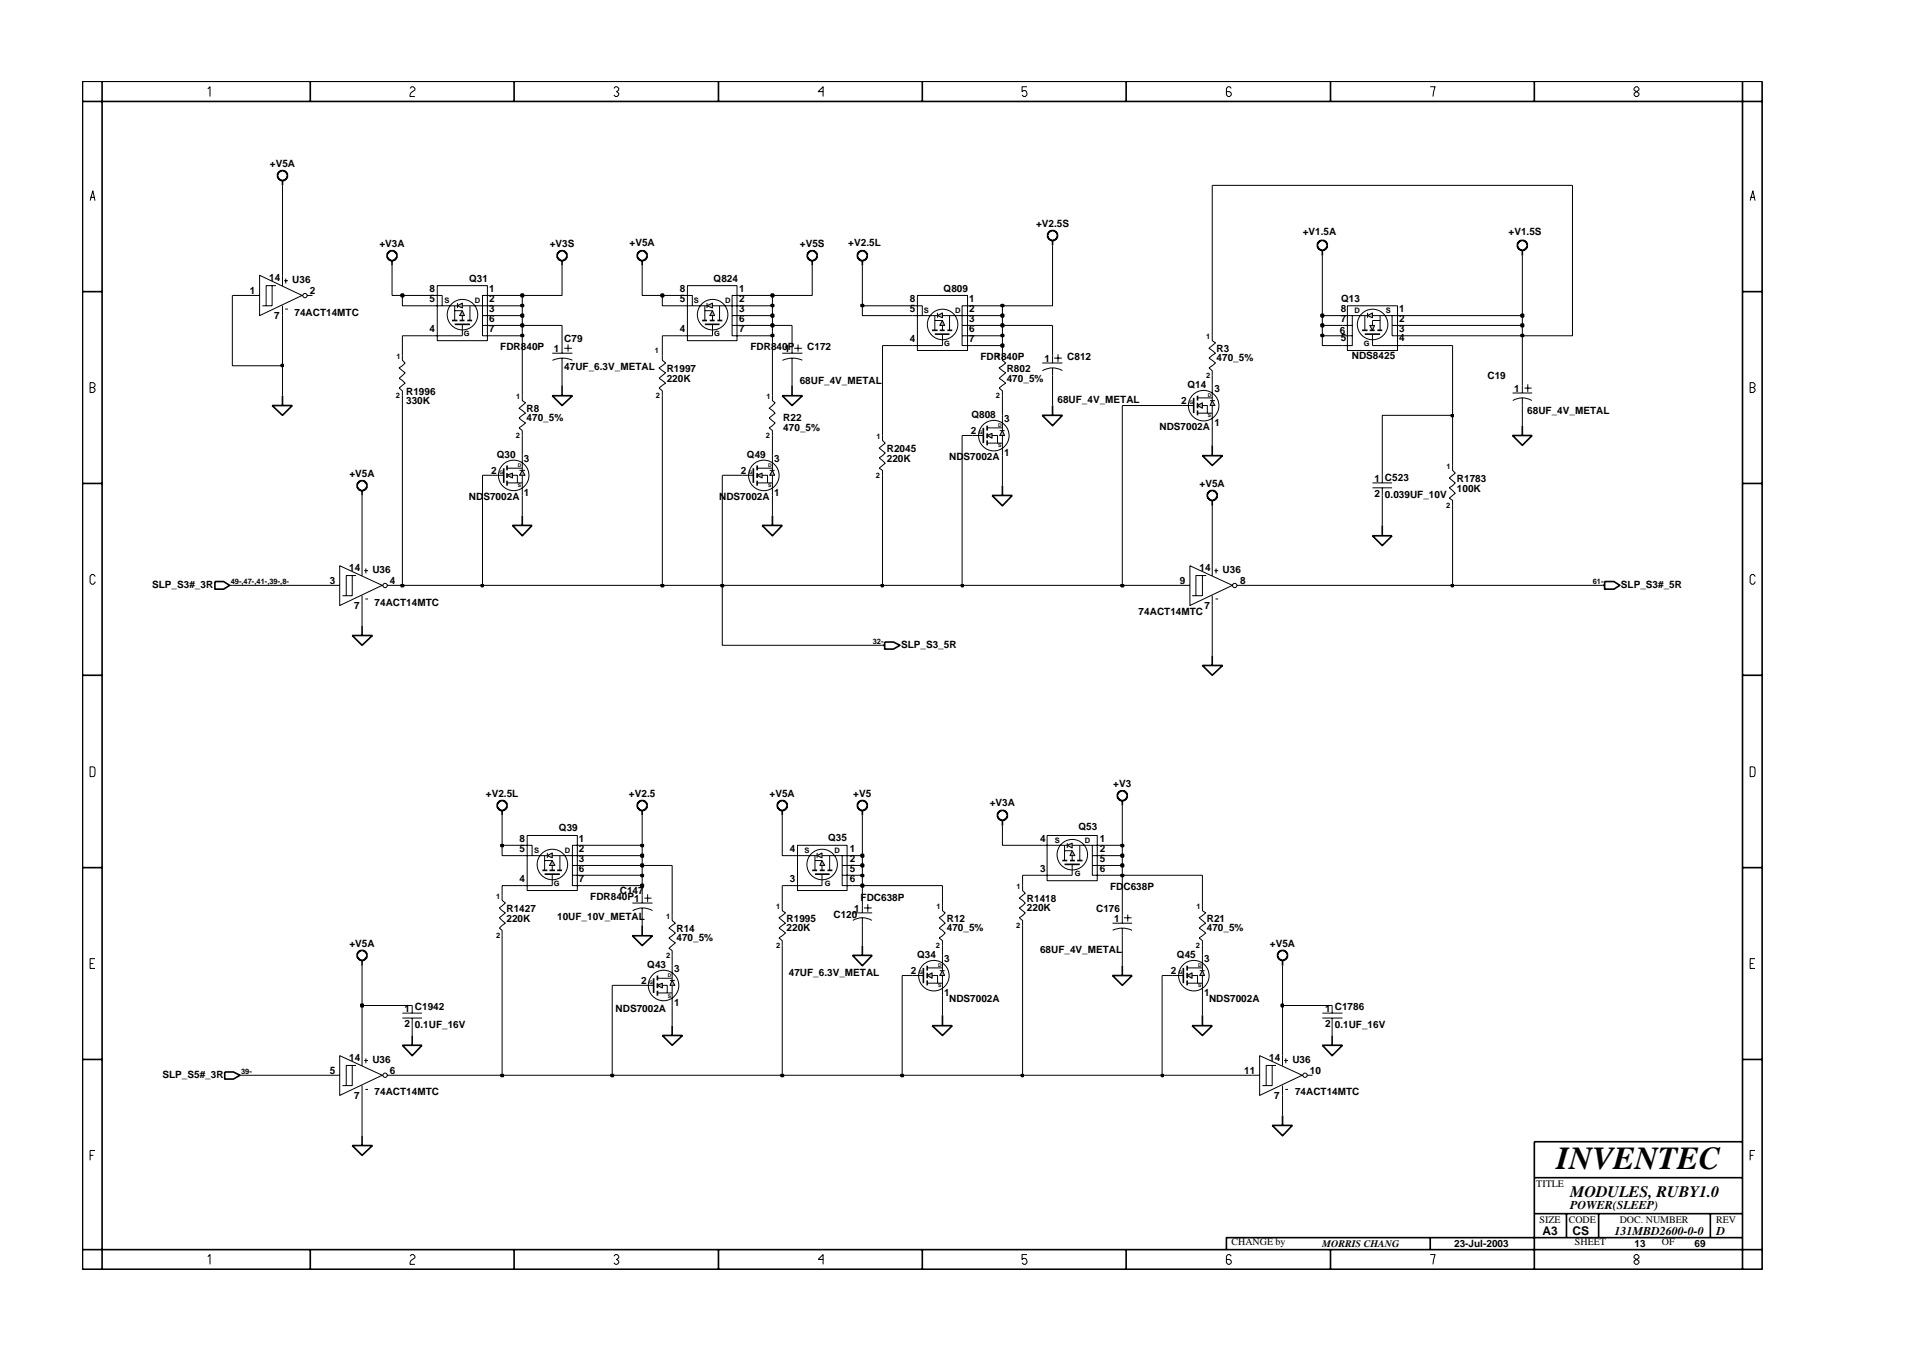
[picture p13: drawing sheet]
<svg xmlns="http://www.w3.org/2000/svg" width="297mm" height="210mm" viewBox="0 0 297 210" stroke-linecap="round" stroke-linejoin="round" font-family="sans-serif">
<defs><g id="words">
<text font-size="5" x="241.8" y="181.6">INVENTEC</text>
<text font-size="2.5" x="244" y="185.9">MODULES, RUBY1.0</text>
<g font-size="1.9">
<text x="239.6" y="191.9">A3</text>
<text x="244" y="187.9">POWER(SLEEP)</text>
<text x="244.3" y="192">CS</text>
<text x="250.8" y="191.9">131MBD2600-0-0</text>
<text x="266.6" y="191.9">D</text>
</g>
<g font-size="1.6">
<text x="41.9" y="25.9">+V5A</text>
<text x="160.9" y="35.2">+V2.5S</text>
<text x="58.9" y="38.3">+V3A</text>
<text x="85.4" y="38.3">+V3S</text>
<text x="97.8" y="38.2">+V5A</text>
<text x="124.3" y="38.3">+V5S</text>
<text x="131.8" y="38.2">+V2.5L</text>
<text x="202.4" y="36.6">+V1.5A</text>
<text x="234.4" y="36.6">+V1.5S</text>
<text x="38.8" y="45.7">1</text>
<text x="41.8" y="43.6">14</text>
<text x="45.4" y="44">U36</text>
<text x="48.1" y="45.6">2</text>
<text x="66.7" y="45.4">8</text>
<text x="66.7" y="47">5</text>
<text x="72.9" y="43.7">Q31</text>
<text x="76" y="47">2</text>
<text x="76" y="45.4">1</text>
<text x="105.6" y="45.4">8</text>
<text x="105.6" y="47">5</text>
<text x="110.9" y="43.7">Q824</text>
<text x="114.8" y="45.4">1</text>
<text x="114.8" y="47">2</text>
<text x="141.3" y="46.9">8</text>
<text x="146.6" y="45.4">Q809</text>
<text x="150.6" y="47">1</text>
<text x="208.3" y="46.9">Q13</text>
<text x="42.6" y="49.6">7</text>
<text x="45.7" y="49">74ACT14MTC</text>
<text x="66.7" y="51.6">4</text>
<text x="76" y="48.5">3</text>
<text x="76" y="50.1">6</text>
<text x="76" y="51.6">7</text>
<text x="87.7" y="53.2">C79</text>
<text x="105.6" y="51.6">4</text>
<text x="114.8" y="48.5">3</text>
<text x="114.8" y="50.1">6</text>
<text x="114.8" y="51.6">7</text>
<text x="141.3" y="48.5">5</text>
<text x="141.3" y="53.1">4</text>
<text x="150.6" y="48.5">2</text>
<text x="150.6" y="50.1">3</text>
<text x="150.6" y="51.6">6</text>
<text x="150.6" y="53.1">7</text>
<text x="208.1" y="51.9">6</text>
<text x="208.3" y="48.4">8</text>
<text x="208.3" y="50">7</text>
<text x="208.3" y="53.1">5</text>
<text x="217.4" y="50">2</text>
<text x="217.4" y="51.5">3</text>
<text x="217.4" y="53.1">4</text>
<text x="217.4" y="48.4">1</text>
<text x="77.7" y="54.3">FDR840P</text>
<text x="86" y="54.6">1</text>
<text x="87.7" y="57.4">47UF_6.3V_METAL</text>
<text x="103.6" y="57.8">R1997</text>
<text x="103.6" y="59.3">220K</text>
<text x="116.6" y="54.3">FDR840P</text>
<text x="121.9" y="54.6">1</text>
<text x="124.2" y="59.7">68UF_4V_METAL</text>
<text x="125.4" y="54.5">C172</text>
<text x="152.3" y="55.9">FDR840P</text>
<text x="156.4" y="59.3">470_5%</text>
<text x="156.4" y="57.8">R802</text>
<text x="162.2" y="56.2">1</text>
<text x="165.8" y="56">C812</text>
<text x="189" y="56.1">470_5%</text>
<text x="189" y="54.6">R3</text>
<text x="210" y="55.8">NDS8425</text>
<text x="231.1" y="58.9">C19</text>
<text x="63.1" y="61.3">R1996</text>
<text x="63.1" y="62.8">330K</text>
<text x="81.8" y="65.5">470_5%</text>
<text x="81.8" y="64">R8</text>
<text x="121.7" y="65.4">R22</text>
<text x="150.9" y="65">Q808</text>
<text x="156" y="65.6">3</text>
<text x="164.3" y="62.6">68UF_4V_METAL</text>
<text x="183.5" y="62.8">2</text>
<text x="184.5" y="60.3">Q14</text>
<text x="188.7" y="61">3</text>
<text x="235.2" y="60.9">1</text>
<text x="237.3" y="64.4">68UF_4V_METAL</text>
<text x="77.2" y="71.1">Q30</text>
<text x="81.4" y="71.8">3</text>
<text x="116" y="71.1">Q49</text>
<text x="120.3" y="71.8">3</text>
<text x="121.7" y="66.9">470_5%</text>
<text x="137.8" y="70.2">R2045</text>
<text x="137.8" y="71.7">220K</text>
<text x="147.4" y="71.5">NDS7002A</text>
<text x="150.8" y="67.5">2</text>
<text x="156" y="70.9">1</text>
<text x="180.1" y="66.8">NDS7002A</text>
<text x="188.7" y="66.2">1</text>
<text x="54.3" y="74.1">+V5A</text>
<text x="72.9" y="77.7">NDS7002A</text>
<text x="76.3" y="73.7">2</text>
<text x="81.4" y="77.1">1</text>
<text x="111.7" y="77.7">NDS7002A</text>
<text x="115.1" y="73.7">2</text>
<text x="120.3" y="77.1">1</text>
<text x="186.4" y="75.6">+V5A</text>
<text x="213.6" y="74.9">1 C523</text>
<text x="213.6" y="77.1">2</text>
<text x="215.2" y="77.4">0.039UF_10V</text>
<text x="226.3" y="76.4">100K</text>
<text x="226.3" y="74.9">R1783</text>
<text x="54.3" y="88.7">14</text>
<text x="57.9" y="89">U36</text>
<text x="186.3" y="88.7">14</text>
<text x="189.9" y="89">U36</text>
<text x="23.6" y="91.3">SLP_S3#_3R</text>
<text x="51.2" y="90.8">3</text>
<text x="55" y="94.7">7</text>
<text x="58.2" y="94.1">74ACT14MTC</text>
<text x="60.6" y="90.7">4</text>
<text x="176.9" y="95.6">74ACT14MTC</text>
<text x="183.3" y="90.8">9</text>
<text x="187.1" y="94.7">7</text>
<text x="192.6" y="90.7">8</text>
<text x="251.8" y="91.3">SLP_S3#_5R</text>
<text x="140" y="100.7">SLP_S3_5R</text>
<text x="75.5" y="123.8">+V2.5L</text>
<text x="97.7" y="123.8">+V2.5</text>
<text x="119.6" y="123.8">+V5A</text>
<text x="132.6" y="123.8">+V5</text>
<text x="153.8" y="125.3">+V3A</text>
<text x="173" y="122.3">+V3</text>
<text x="80.7" y="130.8">8</text>
<text x="86.8" y="129.2">Q39</text>
<text x="89.9" y="130.9">1</text>
<text x="128.7" y="130.6">Q35</text>
<text x="161.6" y="130.8">4</text>
<text x="167.5" y="129">Q53</text>
<text x="170.9" y="130.8">1</text>
<text x="80.7" y="132.4">5</text>
<text x="80.7" y="137">4</text>
<text x="89.9" y="132.4">2</text>
<text x="89.9" y="134">3</text>
<text x="89.9" y="135.5">6</text>
<text x="89.9" y="137">7</text>
<text x="122.7" y="137">3</text>
<text x="122.7" y="132.3">4</text>
<text x="132" y="132.3">1</text>
<text x="132" y="133.9">2</text>
<text x="132" y="135.4">5</text>
<text x="132" y="137">6</text>
<text x="161.6" y="135.4">3</text>
<text x="170.9" y="132.3">2</text>
<text x="170.9" y="133.9">5</text>
<text x="170.9" y="135.4">6</text>
<text x="78.7" y="141.7">R1427</text>
<text x="78.7" y="143.2">220K</text>
<text x="86.6" y="143">10UF_10V_METAL</text>
<text x="91.7" y="139.8">FDR840P1</text>
<text x="96.3" y="139">C147</text>
<text x="122.2" y="143.2">R1995</text>
<text x="129.5" y="142.6">C120</text>
<text x="132.7" y="141.7">1</text>
<text x="133.7" y="139.9">FDC638P</text>
<text x="147.1" y="143.2">R12</text>
<text x="159.5" y="141.6">220K</text>
<text x="159.5" y="140.1">R1418</text>
<text x="170.3" y="141.7">C176</text>
<text x="172.5" y="138.3">FDC638P</text>
<text x="173.1" y="143.2">1</text>
<text x="187.5" y="143.2">R21</text>
<text x="54.3" y="147.1">+V5A</text>
<text x="105.1" y="144.8">R14</text>
<text x="105.1" y="146.2">470_5%</text>
<text x="122.2" y="144.7">220K</text>
<text x="142.5" y="148.9">Q34</text>
<text x="146.7" y="149.5">3</text>
<text x="147.1" y="144.7">470_5%</text>
<text x="161.6" y="148.1">68UF_4V_METAL</text>
<text x="182.8" y="148.9">Q45</text>
<text x="187.1" y="149.5">3</text>
<text x="187.5" y="144.7">470_5%</text>
<text x="197.3" y="147.1">+V5A</text>
<text x="99.6" y="152.9">2</text>
<text x="100.6" y="150.4">Q43</text>
<text x="104.8" y="151.1">3</text>
<text x="122.5" y="151.6">47UF_6.3V_METAL</text>
<text x="141.5" y="151.4">2</text>
<text x="146.7" y="154.8">1</text>
<text x="147.5" y="155.6">NDS7002A</text>
<text x="181.9" y="151.4">2</text>
<text x="187.1" y="154.8">1</text>
<text x="187.8" y="155.6">NDS7002A</text>
<text x="62.9" y="157.2">1 C1942</text>
<text x="62.9" y="159.5">2</text>
<text x="64.5" y="159.7">0.1UF_16V</text>
<text x="95.6" y="157.2">NDS7002A</text>
<text x="104.8" y="156.3">1</text>
<text x="205.9" y="157.2">1 C1786</text>
<text x="205.9" y="159.5">2</text>
<text x="207.4" y="159.7">0.1UF_16V</text>
<text x="25.2" y="167.5">SLP_S5#_3R</text>
<text x="51.2" y="166.9">5</text>
<text x="54.3" y="164.8">14</text>
<text x="57.9" y="165.2">U36</text>
<text x="60.6" y="166.9">6</text>
<text x="193.3" y="166.9">11</text>
<text x="197.2" y="164.8">14</text>
<text x="200.8" y="165.2">U36</text>
<text x="203.5" y="166.9">10</text>
<text x="55" y="170.8">7</text>
<text x="58.2" y="170.2">74ACT14MTC</text>
<text x="198" y="170.8">7</text>
<text x="201.2" y="170.2">74ACT14MTC</text>
<text x="238.7" y="184.4">TITLE</text>
<text x="239.2" y="190">SIZE</text>
<text x="243.7" y="190">CODE</text>
<text x="251.6" y="190">DOC. NUMBER</text>
<text x="266.6" y="190">REV</text>
<text x="191.3" y="193.5">CHANGE by</text>
<text x="205.4" y="193.7">MORRIS CHANG</text>
<text x="225.9" y="193.7">23-Jul-2003</text>
<text x="244.7" y="193.5">SHEET</text>
<text x="253.9" y="193.7">13</text>
<text x="258.2" y="193.5">OF</text>
<text x="263.3" y="193.7">69</text>
</g>
<g font-size="1.2">
<text x="69" y="47.1">S</text>
<text x="73.8" y="47.1">D</text>
<text x="107.8" y="47.1">S</text>
<text x="112.6" y="47.1">D</text>
<text x="72.1" y="52.2">G</text>
<text x="110.9" y="52.2">G</text>
<text x="143.5" y="48.7">S</text>
<text x="146.7" y="53.7">G</text>
<text x="148.4" y="48.7">D</text>
<text x="187.4" y="52.7">1</text>
<text x="210.4" y="48.7">D</text>
<text x="211.9" y="53.7">G</text>
<text x="215.3" y="48.7">S</text>
<text x="61.6" y="55.8">1</text>
<text x="101.7" y="54.9">1</text>
<text x="154.8" y="55.8">1</text>
<text x="187.4" y="58.8">2</text>
<text x="61.5" y="61.8">2</text>
<text x="80.2" y="62">1</text>
<text x="101.9" y="61.8">2</text>
<text x="119.1" y="62">1</text>
<text x="154.7" y="61.8">2</text>
<text x="80.1" y="68.1">2</text>
<text x="119" y="68.1">2</text>
<text x="136.2" y="68.2">1</text>
<text x="136.1" y="74.3">2</text>
<text x="224.7" y="72.8">1</text>
<text x="224.6" y="78.9">2</text>
<text x="35.8" y="90.8">49-,47-,41-,39-,8-</text>
<text x="247.4" y="90.8">61-</text>
<text x="135.6" y="100.1">32-</text>
<text x="163.9" y="131">S</text>
<text x="168.5" y="131">D</text>
<text x="83" y="132.6">S</text>
<text x="86" y="137.6">G</text>
<text x="87.7" y="132.6">D</text>
<text x="125" y="132.6">S</text>
<text x="128.1" y="137.6">G</text>
<text x="129.7" y="132.6">D</text>
<text x="167" y="136.1">G</text>
<text x="77.1" y="139.7">1</text>
<text x="103.5" y="142.8">1</text>
<text x="120.6" y="141.2">1</text>
<text x="145.5" y="141.2">1</text>
<text x="157.9" y="138.1">1</text>
<text x="185.9" y="141.2">1</text>
<text x="77.1" y="145.7">2</text>
<text x="103.5" y="148.9">2</text>
<text x="120.6" y="147.3">2</text>
<text x="145.4" y="147.3">2</text>
<text x="157.8" y="144.2">2</text>
<text x="185.8" y="147.3">2</text>
<text x="37.5" y="166.9">39-</text>
</g>
<g font-size=".8">
<text x="184.8" y="62.8">G</text>
<text x="187.6" y="64.8">S</text>
<text x="187.6" y="61.7">D</text>
<text x="152.1" y="67.4">G</text>
<text x="155.1" y="69.5">S</text>
<text x="155.1" y="66.3">D</text>
<text x="77.6" y="73.7">G</text>
<text x="80.5" y="72.5">D</text>
<text x="80.5" y="75.7">S</text>
<text x="116.4" y="73.7">G</text>
<text x="119.3" y="72.5">D</text>
<text x="119.3" y="75.7">S</text>
<text x="100.9" y="153">G</text>
<text x="103.7" y="155">S</text>
<text x="103.7" y="151.8">D</text>
<text x="142.8" y="151.3">G</text>
<text x="145.7" y="150.2">D</text>
<text x="145.7" y="153.4">S</text>
<text x="183.2" y="151.3">G</text>
<text x="186.1" y="153.4">S</text>
<text x="186.1" y="150.2">D</text>
</g>
</g></defs>
<g fill="none" stroke="#000" stroke-width=".16">
<path d="M110.7 50.4v1.8M161.9 56.4h3.1M163.5 55.2v1.2M163.5 57.2v1.1M163.8 55.6h1.2M164.4 55v1.2M165 57.6a3 3 0 0 0-3.1 0M51.6 90.9h1.2M52.8 87.9l6.6 3-6.6 3.2zM54.7 89.4v3.2h-.9M55.3 89.4h-1.5v3.2h-.6M56.2 87.9v1.5"/>
<path d="M56.2 92.6v1.5M56.6 88.7h.6M56.8 93.1h.4M56.8 88.3v.8M60.1 90.9h.8"/>
<circle cx="59.8" cy="91" r=".34"/>
</g>
<path d="M109.5 50.4h2.3M54.7 98.7h3.2l-1.7 1.6zM56.2 97.2v1.5M133.3 124.7l.2-.1a.55 .55 0 0 1 1 0l.2 .3v.5l-.5 .5h-.5l-.4-.3-.1-.2zM134 125.9v.8" fill="none" stroke="#000" stroke-width=".25"/>
<path d="M109.8 47.5l.9-.4v.8z" fill-rule="evenodd" fill="#b3b3b3" stroke="#000" stroke-width=".16"/>
<path d="M109.8 47.1v.8" fill="none" stroke="#000" stroke-width=".16"/>
<path d="M110.7 48.3l.3 .7h-.7z" fill-rule="evenodd" fill="#b3b3b3" stroke="#000" stroke-width=".16"/>
<path d="M235.8 37.7l.3-.2a.55 .55 0 0 1 .9 .1l.3 .3v.5l-.5 .5h-.6l-.4-.4-.1-.1zM236.5 39v.7M109.1 49.8h.7M110.3 49.8h.7M111.4 49.8h.8M145.2 51.9h2.3M137.4 99.8h1.4l1 .5-1 .6h-1.4zM137.1 100.3h.3M54.7 178h3.2l-1.7 1.5zM56.2 176.5v1.5" fill="none" stroke="#000" stroke-width=".25"/>
<g fill="none" stroke="#000" stroke-width=".16">
<path d="M106 47.5h3.8M106 52.2h4.7M106 45.9h1.6v1.6M106.8 44.4h7.7v8.5h-7.7zM109.5 47.5v2.3M109.5 48.3h1.2M110.7 47.5h4.6M110.7 49v.8M111.8 47.5v2.3M113.7 50.6h1.6M113.7 49h1.6M115.3 45.9h-1.6v6.3h1.6"/>
<path d="M146.4 51.9v1.8M188.3 52.2v.7l.5 .4-1 .8 1 .8-1 .7 1 .8-1 .8 .5 .4v.7M205.4 157.4h3.2M205.4 158.2h3.2M207 156.2v1.2M207 158.2v1.2"/>
<circle cx="110.7" cy="48.9" r="2.37"/>
</g>
<path d="M145.7 49l.7-.4v.8z" fill-rule="evenodd" fill="#b3b3b3" stroke="#000" stroke-width=".16"/>
<path d="M145.7 48.6v.8" fill="none" stroke="#000" stroke-width=".16"/>
<path d="M146.4 49.8l.4 .8h-.8z" fill-rule="evenodd" fill="#b3b3b3" stroke="#000" stroke-width=".16"/>
<path d="M43.2 26.9l.3-.2a.55 .55 0 0 1 .9 .1l.2 .2v.5l-.5 .5h-.5l-.4-.3-.1-.2zM43.9 28v.8M99.3 39h.7l.4 .3 .1 .7-.3 .4-.7 .1-.4-.4-.1-.6zM99.8 40.5v.7M144.8 51.3h.9M146 51.3h.8M147.2 51.3h.7M118.4 81.6h3.1l-1.5 1.6zM120 80.1v1.5M248.9 90.9h.4M249.3 90.4h1.4l1 .5-1 .6h-1.4zM183.8 150.4v2.4" fill="none" stroke="#000" stroke-width=".25"/>
<g fill="none" stroke="#000" stroke-width=".16">
<path d="M62.5 55.2v.8l.4 .4-.9 .8 .9 .7-.9 .9 .9 .7-.9 .8 .5 .4v.8M141.8 49h3.9M141.8 53.7h4.6M141.8 47.5h1.5v1.5M142.5 45.9h7.8v8.6h-7.8zM145.2 49v2.3M145.2 49.8h1.2M146.4 49h4.7M146.4 50.6v.7M147.5 49v2.3M149.5 52.2h1.6M149.5 50.6h1.6"/>
<path d="M151.1 47.5h-1.6v6.2h1.6M172.8 143.4h3.1M172.9 144.5a3.6 3.6 0 0 1 3 0M174.4 142.3v1.1M174.4 144.2v1.2M174.6 142.6h1.2M175.2 142.1v1.1M182.1 151.6h1.7M51.6 167.1h1.2M52.8 164l6.6 3.1-6.6 3.1zM54.7 165.5v3.2h-.9M55.3 165.5h-1.5v3.2h-.6"/>
<path d="M56.2 164v1.5M56.2 168.7v1.5M56.6 164.8h.6M56.8 169.3h.4M56.8 164.4v.8M60.1 167.1h.8"/>
<circle cx="146.4" cy="50.4" r="2.37"/>
<circle cx="59.8" cy="167.1" r=".34"/>
</g>
<path d="M186.8 150.8l.3 .8h-.7z" fill-rule="evenodd" fill="#b3b3b3" stroke="#000" stroke-width=".16"/>
<path d="M186.4 150.8h.7" fill="none" stroke="#000" stroke-width=".16"/>
<path d="M184.4 151.6l.8-.5v.9z" fill-rule="evenodd" fill="#b3b3b3" stroke="#000" stroke-width=".16"/>
<path d="M143.5 150.4v2.4M184.4 150v.8M184.4 151.1v.9M184.4 152.3v.8" fill="none" stroke="#000" stroke-width=".25"/>
<g fill="none" stroke="#000" stroke-width=".16">
<path d="M39.1 45.9h1.2M40.3 42.8l6.6 3.1-6.6 3.1zM42.3 44.4v3.1h-1M42.9 44.4h-1.6v3.1h-.5M43.9 42.8v1.6M43.9 47.5v1.5M44.1 43.6h.6M44.3 48h.4M44.4 43.3v.7M47.7 45.9h.8M141.8 151.6h1.7M184.4 152.8h2.4"/>
<path d="M184.4 150.4h2.4M185.2 151.6h.8v1.2M186.8 148.4v2.4M186.8 151.6v3.1"/>
<circle cx="47.4" cy="45.9" r=".34"/>
<circle cx="185.5" cy="151.6" r="2.37"/>
</g>
<path d="M146.4 150.8l.4 .8h-.8z" fill-rule="evenodd" fill="#b3b3b3" stroke="#000" stroke-width=".16"/>
<path d="M146 150.8h.8" fill="none" stroke="#000" stroke-width=".16"/>
<path d="M144 151.6l.8-.5v.9z" fill-rule="evenodd" fill="#b3b3b3" stroke="#000" stroke-width=".16"/>
<g fill="none" stroke="#000" stroke-width=".25">
<path d="M86.6 39.3l.3-.2a.55 .55 0 0 1 .9 .1l.3 .3v.5l-.5 .5h-.5l-.5-.4v-.1zM125.5 39.3l.3-.2a.55 .55 0 0 1 .9 .1l.2 .3v.5l-.5 .5h-.5l-.4-.4-.1-.1zM133.3 39.3l.2-.2a.55 .55 0 0 1 1 .1l.2 .3v.5l-.5 .5h-.5l-.4-.4-.1-.1zM204.8 37.7l.2-.2a.55 .55 0 0 1 .9 .1l.3 .3v.5l-.5 .5h-.5l-.4-.4-.1-.1zM205.4 39v.7M87.3 40.5v.7M123 59.9v1.6M126.2 40.5v.7M134 40.5v.7M121.5 61.5h3.2l-1.7 1.5zM161.9 64.5h3.1l-1.5 1.6zM163.5 63v1.5"/>
<path d="M187.8 76.4h.1a.55 .55 0 0 1 .9 .1l.3 .2-.1 .7-.4 .3h-.5l-.5-.5v-.5zM188.3 77.7v.9M235 67.7h3l-1.5 1.5zM236.5 66.1v1.6M173.8 123h.1a.55 .55 0 0 1 1 .1l.2 .3-.1 .7-.4 .3h-.5l-.5-.5v-.5zM174.4 124.4v.8M101.5 152v2.3M144 150v.8M144 151.1v.9M144 152.3v.8"/>
</g>
<g fill="none" stroke="#000" stroke-width=".16">
<path d="M102.9 55.2v.8l.5 .4-1 .8 1 .7-1 .9 1 .7-1 .8 .5 .4v.8M225.7 72.3v.8l.4 .4-.9 .8 .9 .7-.9 .8 .9 .8-.9 .8 .5 .3v.9M99.8 153.1h1.7M144 152.8h2.4M144 150.4h2.4M144.8 151.6h.9v1.2M146.4 148.4v2.4M146.4 151.6v3.1"/>
<circle cx="145.1" cy="151.6" r="2.37"/>
</g>
<path d="M104.4 152.3l.4 .8h-.7z" fill-rule="evenodd" fill="#b3b3b3" stroke="#000" stroke-width=".16"/>
<path d="M104.1 152.3h.7" fill="none" stroke="#000" stroke-width=".16"/>
<path d="M102.1 153.1l.8-.3v.7z" fill-rule="evenodd" fill="#b3b3b3" stroke="#000" stroke-width=".16"/>
<g fill="none" stroke="#000" stroke-width=".25">
<path d="M163 36h.1a.55 .55 0 0 1 .9 .1l.3 .2-.1 .7-.4 .4h-.5l-.5-.6v-.5zM163.5 37.4v.7M55.8 74.8l.7-.1 .4 .3 .1 .7-.3 .4-.7 .1-.4-.3-.1-.7zM56.2 76.2v.8M117 72.7v2.3M120.8 124.7l.3-.1a.55 .55 0 0 1 .9 0l.3 .3v.5l-.5 .5h-.5l-.5-.3v-.2zM121.5 125.9v.8M98.2 145.4h3.2l-1.6 1.5zM99.8 143.8v1.6M102.1 151.6v.7M102.1 152.8v.7M102.1 153.9v.8"/>
<path d="M198.7 147.8h.1a.55 .55 0 0 1 1 .1l.2 .3-.1 .7-.4 .3h-.5l-.5-.5v-.5zM199.2 149.2v.8"/>
</g>
<g fill="none" stroke="#000" stroke-width=".16">
<path d="M115.3 73.8h1.7M120 61.5v.7l.4 .4-.9 .8 .9 .8-.9 .8 .9 .7-.9 .8 .5 .4v.8M102.1 154.3h2.3M102.1 152h2.3M102.9 153.1h.8v1.2M104.4 150v2.3M104.4 153.1v3.1"/>
<circle cx="103.1" cy="153.1" r="2.37"/>
</g>
<path d="M120 73.1l.3 .7h-.7z" fill-rule="evenodd" fill="#b3b3b3" stroke="#000" stroke-width=".16"/>
<path d="M119.6 73.1h.7" fill="none" stroke="#000" stroke-width=".16"/>
<path d="M117.6 73.8l.8-.3v.8z" fill-rule="evenodd" fill="#b3b3b3" stroke="#000" stroke-width=".16"/>
<path d="M117.6 72.3v.8M117.6 73.5v.8M117.6 74.7v.8M84.6 135.8h2.4M172.8 151.6h3.1l-1.5 1.5zM174.4 150v1.6" fill="none" stroke="#000" stroke-width=".25"/>
<g fill="none" stroke="#000" stroke-width=".16">
<path d="M117.6 75h2.4M117.6 72.7h2.4M118.4 73.8h.8v1.2M120 70.8v2.3M120 73.8v3.2M78 139.1v.8l.5 .4-.9 .8 .9 .7-.9 .8 .9 .8-.9 .8 .4 .3v.9M85.8 135.8v1.8M132.4 141.8h3.1M132.5 143a2.88 2.88 0 0 1 3 0M134 140.7v1.1M134 142.6v1.2M134.2 141.1h1.2"/>
<path d="M134.8 140.5v1.2"/>
<circle cx="118.7" cy="73.9" r="2.37"/>
</g>
<path d="M85 132.9l.8-.4v.8z" fill-rule="evenodd" fill="#b3b3b3" stroke="#000" stroke-width=".16"/>
<path d="M85 132.5v.8" fill="none" stroke="#000" stroke-width=".16"/>
<path d="M85.8 133.7l.4 .8h-.8z" fill-rule="evenodd" fill="#b3b3b3" stroke="#000" stroke-width=".16"/>
<path d="M84.3 135.2h.7M85.4 135.2h.8M86.6 135.2h.7M155.1 126.3l.2-.2a.55 .55 0 0 1 .9 .1l.3 .2v.5l-.5 .5h-.5l-.4-.3-.1-.2zM155.7 127.5v.8M165.4 134.3h2.4" fill="none" stroke="#000" stroke-width=".25"/>
<g fill="none" stroke="#000" stroke-width=".16">
<path d="M81.1 132.9h3.9M81.1 137.6h4.7M81.1 131.3h1.6v1.6M81.9 129.8h7.8v8.6h-7.8zM84.6 132.9v2.3M84.6 133.7h1.2M85.8 132.9h4.7M85.8 134.5v.7M87 132.9v2.3M88.9 136h1.6M88.9 134.5h1.6M90.5 131.3h-1.6v6.3h1.6"/>
<path d="M166.6 134.3v1.7"/>
<circle cx="85.8" cy="134.3" r="2.37"/>
</g>
<path d="M165.8 131.3l.8-.3v.8z" fill-rule="evenodd" fill="#b3b3b3" stroke="#000" stroke-width=".16"/>
<path d="M165.8 131v.8" fill="none" stroke="#000" stroke-width=".16"/>
<path d="M166.6 132.2l.4 .7h-.8z" fill-rule="evenodd" fill="#b3b3b3" stroke="#000" stroke-width=".16"/>
<path d="M70.6 50.4h2.4M186.8 70.8h3.1l-1.6 1.5zM188.3 69.2v1.6M186.8 103.4h3.1l-1.6 1.5zM188.3 101.9v1.5M77.6 124.5l.7-.1 .4 .3 .1 .7-.4 .4-.6 .1-.5-.3-.1-.7zM78 125.9v.8M99.3 124.5l.7-.1 .4 .3 .1 .7-.3 .4-.7 .1-.4-.3-.1-.7zM99.8 125.9v.8M165 133.7h.8M166.2 133.7h.8M167.3 133.7h.9" fill="none" stroke="#000" stroke-width=".25"/>
<g fill="none" stroke="#000" stroke-width=".16">
<path d="M71.8 50.4v1.8M158.9 137.6v.8l.4 .4-.9 .7 .9 .8-.9 .8 .9 .7-.9 .8 .5 .4v.8M161.9 131.3h3.9M161.9 136h4.7M162.7 129.8h7.8v7h-7.8zM165.4 131.3v2.4M165.4 132.2h1.2M166.6 131.3h4.6M166.6 132.9v.8M167.8 131.3v2.4M169.7 131.3v4.7h1.5M169.7 134.5h1.5"/>
<path d="M169.7 132.9h1.5M121.5 140.7v.8l.5 .3-1 .8 1 .8-1 .8 1 .8-1 .7 .5 .4v.8M194.6 167.1h1.1M195.7 164l6.6 3.1-6.6 3.1zM197.6 165.5v3.2h-.9M198.2 165.5h-1.5v3.2h-.6M199.2 164v1.5M199.2 168.7v1.5M199.5 164.8h.6M199.7 169.3h.4M199.8 164.4v.8M203.1 167.1h.8"/>
<circle cx="166.6" cy="132.8" r="2.37"/>
<circle cx="202.7" cy="167.1" r=".34"/>
</g>
<path d="M71.1 47.5l.7-.4v.8z" fill-rule="evenodd" fill="#b3b3b3" stroke="#000" stroke-width=".16"/>
<path d="M71.1 47.1v.8" fill="none" stroke="#000" stroke-width=".16"/>
<path d="M71.8 48.3l.4 .7h-.8z" fill-rule="evenodd" fill="#b3b3b3" stroke="#000" stroke-width=".16"/>
<path d="M70.2 49.8h.9M71.4 49.8h.8M72.6 49.8h.7M152.8 66.5v2.3" fill="none" stroke="#000" stroke-width=".25"/>
<g fill="none" stroke="#000" stroke-width=".16">
<path d="M67.2 47.5h3.9M67.2 52.2h4.6M67.2 45.9h1.5v1.6M67.9 44.4h7.8v8.5h-7.8zM70.6 47.5v2.3M70.6 48.3h1.2M71.8 47.5h4.7M71.8 49v.8M73 47.5v2.3M75 50.6h1.5M75 49h1.5M76.5 45.9h-1.5v6.3h1.5"/>
<path d="M151.1 67.7h1.7"/>
<circle cx="71.8" cy="48.9" r="2.37"/>
</g>
<path d="M155.7 66.9l.4 .8h-.8z" fill-rule="evenodd" fill="#b3b3b3" stroke="#000" stroke-width=".16"/>
<path d="M155.3 66.9h.8" fill="none" stroke="#000" stroke-width=".16"/>
<path d="M153.4 67.7l.7-.4v.8z" fill-rule="evenodd" fill="#b3b3b3" stroke="#000" stroke-width=".16"/>
<path d="M60.2 39.3l.3-.2a.55 .55 0 0 1 .9 .1l.3 .3v.5l-.5 .5h-.6l-.4-.4-.1-.1zM60.9 40.5v.7M153.4 66.1v.8M153.4 67.3v.8M153.4 68.4v.8M185.4 61.8v2.4M144.8 159.4h3.1l-1.5 1.5zM146.4 157.7v1.7M197.6 174.9h3.2l-1.6 1.6zM199.2 173.3v1.6" fill="none" stroke="#000" stroke-width=".25"/>
<g fill="none" stroke="#000" stroke-width=".16">
<path d="M153.4 68.8h2.3M153.4 66.5h2.3M154.1 67.7h.9v1.1M155.7 64.5v2.4M155.7 67.7v3.1M183.7 63h1.7"/>
<circle cx="154.4" cy="67.7" r="2.37"/>
</g>
<path d="M188.3 62.2l.5 .8h-.8z" fill-rule="evenodd" fill="#b3b3b3" stroke="#000" stroke-width=".16"/>
<path d="M188 62.2h.8" fill="none" stroke="#000" stroke-width=".16"/>
<path d="M186 63l.8-.4v.8z" fill-rule="evenodd" fill="#b3b3b3" stroke="#000" stroke-width=".16"/>
<path d="M212 51.9h2.4M154.1 77h3.2l-1.6 1.6zM155.7 75.5v1.5M186 61.5v.7M186 62.6v.8M186 63.8v.7M33.4 90.4h1.3l1 .5-1 .6h-1.3zM185.2 159.4h3.1l-1.5 1.5zM186.8 157.7v1.7M62.5 162.4h3.1l-1.6 1.6zM64 160.9v1.5" fill="none" stroke="#000" stroke-width=".25"/>
<g fill="none" stroke="#000" stroke-width=".16">
<path d="M188.3 59.9v2.3M213.2 51.9v1.8M186 64.2h2.3M186 61.8h2.3M186.8 63h.8v1.2M188.3 63v3.1M35.7 90.9h.4M183.7 90.9h1.2M184.9 87.9l6.6 3-6.6 3.2zM186.8 89.4v3.2h-1M187.4 89.4h-1.6v3.2h-.6M188.3 87.9v1.5"/>
<path d="M188.3 92.6v1.5M188.7 88.7h.6M188.8 93.1h.5M188.9 88.3v.8M192.2 90.9h.8"/>
<circle cx="187" cy="63" r="2.37"/>
<circle cx="191.8" cy="91" r=".34"/>
</g>
<path d="M212.5 49l.7-.4v.8z" fill-rule="evenodd" fill="#b3b3b3" stroke="#000" stroke-width=".16"/>
<path d="M212.5 48.6v.8" fill="none" stroke="#000" stroke-width=".16"/>
<path d="M212.8 50.6h.8l-.4 .7z" fill-rule="evenodd" fill="#b3b3b3" stroke="#000" stroke-width=".16"/>
<path d="M211.6 51.3h.9M212.8 51.3h.8M214 51.3h.7M78.3 72.7v2.3" fill="none" stroke="#000" stroke-width=".25"/>
<g fill="none" stroke="#000" stroke-width=".16">
<path d="M208.6 49h3.9M208.6 52.2h1.5M208.6 50.6h1.5M209.3 47.5h7.8v7h-7.8zM210.1 49v4.7h-1.5M212 49v2.3M213.2 49h4.7M213.2 53.7h4.7M214.4 49v2.3M214.4 49.8h-1.2v.8M216.3 49v3.2h1.6M216.3 50.6h1.6"/>
<path d="M76.5 73.8h1.8"/>
<circle cx="213.2" cy="50.4" r="2.37"/>
</g>
<path d="M81.1 73.1l.5 .7h-.9z" fill-rule="evenodd" fill="#b3b3b3" stroke="#000" stroke-width=".16"/>
<path d="M80.7 73.1h.9" fill="none" stroke="#000" stroke-width=".16"/>
<path d="M78.8 73.8l.8-.3v.8z" fill-rule="evenodd" fill="#b3b3b3" stroke="#000" stroke-width=".16"/>
<path d="M78.8 72.3v.8M78.8 73.5v.8M78.8 74.7v.8M126.6 135.8h2.3M55.8 147.8l.7-.1 .4 .3 .1 .7-.3 .4-.7 .1-.4-.3-.1-.7zM56.2 149.2v.8" fill="none" stroke="#000" stroke-width=".25"/>
<g fill="none" stroke="#000" stroke-width=".16">
<path d="M121.5 54.9h3.2M123 53.7v1.2M123 55.6v1.2M123.4 54.1h1.2M124 53.5v1.1M124.6 56a3.7 3.7 0 0 0-3 0M236.5 59.9v1.2M237.3 59.7v1.2M78.8 75h2.3M78.8 72.7h2.3M79.6 73.8h.8v1.2M81.1 61.5v.7l.5 .4-1 .8 1 .8-1 .8 1 .7-1 .8 .5 .4v.8"/>
<path d="M81.1 70.8v2.3M81.1 73.8v3.2M137.1 67.7v.7l.4 .4-.9 .8 .9 .8-.9 .7 .9 .9-.9 .7 .5 .4v.7M235 61.1h3M235 62.2a2.88 2.88 0 0 1 3 0M236.5 61.8v1.2M236.8 60.3h1.1M127.7 135.8v1.8"/>
<circle cx="79.8" cy="73.9" r="2.37"/>
</g>
<path d="M126.9 132.9l.8-.4v.8z" fill-rule="evenodd" fill="#b3b3b3" stroke="#000" stroke-width=".16"/>
<path d="M126.9 132.5v.8" fill="none" stroke="#000" stroke-width=".16"/>
<path d="M127.7 133.7l.4 .8h-.7z" fill-rule="evenodd" fill="#b3b3b3" stroke="#000" stroke-width=".16"/>
<g fill="none" stroke="#000" stroke-width=".25">
<path d="M87.3 59.9v1.6M42.3 63h3.1l-1.5 1.5zM43.9 61.5v1.5M85.8 61.5h3.1l-1.6 1.5zM79.6 81.6h3.1l-1.6 1.6zM81.1 80.1v1.5M213.2 83.2h3.1l-1.6 1.6zM214.7 81.6v1.6M126.2 135.2h.7M127.4 135.2h.7M128.6 135.2h.7M104.4 159.4v1.5"/>
<path d="M132.4 148.4h3.1l-1.5 1.6zM134 146.9v1.5M34.9 166.6h1.4l1 .5-1 .6h-1.4zM102.9 160.9h3.1l-1.6 1.5zM205.4 162.4h3.2l-1.6 1.6zM207 160.9v1.5"/>
</g>
<g fill="none" stroke="#000" stroke-width=".16">
<path d="M85.8 54.9h3.1M87.3 53.7v1.2M87.3 55.6v1.2M87.7 54.1h1.1M88.3 53.5v1.1M88.9 56a3.7 3.7 0 0 0-3.1 0M155.7 55.2v.8l.5 .4-1 .8 1 .7-1 .9 1 .7-1 .8 .5 .4v.8M213.2 75h3.1M213.2 75.8h3.1M214.7 73.8v1.2M214.7 75.8v1.2M99.8 139.1v1.2"/>
<path d="M100.1 139.5h1.1M100.6 139v1.1M123 132.9h3.9M123 137.6h4.7M123.9 131.3h7.7v7.1h-7.7zM126.6 132.9v2.3M126.6 133.7h1.1M127.7 132.9h4.7M127.7 134.5v.7M128.9 132.9v2.3M130.8 132.9v4.7h1.6M130.8 136h1.6"/>
<path d="M130.8 134.5h1.6M62.5 157.4h3.1M62.5 158.2h3.1M64 156.2v1.2M64 158.2v1.2M98.2 140.3h3.2M99.8 141.1v1.2M101.4 141.5a3 3 0 0 0-3.1 0M104.4 142.3v.7l.5 .4-1 .8 1 .8-1 .7 1 .8-1 .8 .5 .4v.7M146.4 140.7v.8l.4 .3-.9 .8 .9 .8-.9 .8 .9 .8-.9 .7 .5 .4v.8M186.8 140.7v.8l.5 .3-1 .8 1 .8-1 .8 1 .8-1 .7 .5 .4v.8M37.3 167.1h14.3"/>
<path d="M56.2 170.2v6.3M60.9 167.1h17.1M199.2 170.2v3.1"/>
<circle cx="127.7" cy="134.3" r="2.37"/>
</g>
<path d="M77.8 167h.4v.2h-.4z" fill-rule="evenodd" fill="#c2c2c2" stroke="#000" stroke-width=".25"/>
<path d="M77.8 167h.4v.2h-.4z" fill="none" stroke="#000" stroke-width=".25"/>
<path d="M78 145.4v21.7h17.1" fill="none" stroke="#000" stroke-width=".16"/>
<path d="M94.9 167h.4v.2h-.4z" fill-rule="evenodd" fill="#c2c2c2" stroke="#000" stroke-width=".25"/>
<path d="M94.9 167h.4v.2h-.4z" fill="none" stroke="#000" stroke-width=".25"/>
<path d="M95.1 153.1v14h26.4" fill="none" stroke="#000" stroke-width=".16"/>
<path d="M121.4 167h.3v.2h-.3z" fill-rule="evenodd" fill="#c2c2c2" stroke="#000" stroke-width=".25"/>
<path d="M121.4 167h.3v.2h-.3z" fill="none" stroke="#000" stroke-width=".25"/>
<path d="M121.5 146.9v20.2h18.7" fill="none" stroke="#000" stroke-width=".16"/>
<path d="M140 167h.3v.2h-.3z" fill-rule="evenodd" fill="#c2c2c2" stroke="#000" stroke-width=".25"/>
<path d="M140 167h.3v.2h-.3z" fill="none" stroke="#000" stroke-width=".25"/>
<path d="M140.2 151.6v15.5h18.7" fill="none" stroke="#000" stroke-width=".16"/>
<path d="M158.7 167h.2v.2h-.2z" fill-rule="evenodd" fill="#c2c2c2" stroke="#000" stroke-width=".25"/>
<path d="M158.7 167h.2v.2h-.2z" fill="none" stroke="#000" stroke-width=".25"/>
<path d="M158.9 143.8v23.3h21.6" fill="none" stroke="#000" stroke-width=".16"/>
<path d="M180.5 167h.2v.2h-.2z" fill-rule="evenodd" fill="#c2c2c2" stroke="#000" stroke-width=".25"/>
<path d="M180.5 167h.2v.2h-.2z" fill="none" stroke="#000" stroke-width=".25"/>
<path d="M56.2 156.2v7.8M64 159.4v1.5M104.4 156.2v3.2M146.4 154.7v3M180.5 151.6v15.5h14.1M186.8 154.7v3M199.2 156.2v7.8M207 159.4v1.5" fill="none" stroke="#000" stroke-width=".16"/>
<path d="M56.1 156.1h.3v.3h-.3z" fill-rule="evenodd" fill="#c2c2c2" stroke="#000" stroke-width=".25"/>
<path d="M56.1 156.1h.3v.3h-.3z" fill="none" stroke="#000" stroke-width=".25"/>
<path d="M56.2 150v6.2h7.8" fill="none" stroke="#000" stroke-width=".16"/>
<path d="M199.1 156.1h.2v.3h-.2z" fill-rule="evenodd" fill="#c2c2c2" stroke="#000" stroke-width=".25"/>
<path d="M199.1 156.1h.2v.3h-.2z" fill="none" stroke="#000" stroke-width=".25"/>
<g fill="none" stroke="#000" stroke-width=".16">
<path d="M81.1 137.6h-3.1v1.5M90.5 137.6h9.3v1.5M104.4 134.5v7.8M121.5 137.6v3.1M134 137.6v3.1M146.4 137.6v3.1M174.4 136v6.3M186.8 136v4.7M95.1 153.1h4.7M99.8 142.3v1.5M104.4 148.4v1.6M134 143.8v3.1"/>
<path d="M140.2 151.6h1.6M146.4 146.9v1.5M174.4 145.4v4.6M180.5 151.6h1.6M186.8 146.9v1.5M199.2 150v6.2h7.8"/>
</g>
<path d="M99.6 137.4h.3v.4h-.3z" fill-rule="evenodd" fill="#c2c2c2" stroke="#000" stroke-width=".25"/>
<path d="M99.6 137.4h.3v.4h-.3z" fill="none" stroke="#000" stroke-width=".25"/>
<path d="M99.8 136v1.6M121.5 137.6h1.5M132.4 137.6h1.6" fill="none" stroke="#000" stroke-width=".16"/>
<path d="M133.8 137.4h.3v.4h-.3z" fill-rule="evenodd" fill="#c2c2c2" stroke="#000" stroke-width=".25"/>
<path d="M133.8 137.4h.3v.4h-.3z" fill="none" stroke="#000" stroke-width=".25"/>
<path d="M90.5 136h9.3M134 136v1.6h12.4M158.9 136v1.6" fill="none" stroke="#000" stroke-width=".16"/>
<path d="M99.6 135.9h.3v.3h-.3z" fill-rule="evenodd" fill="#c2c2c2" stroke="#000" stroke-width=".25"/>
<path d="M99.6 135.9h.3v.3h-.3z" fill="none" stroke="#000" stroke-width=".25"/>
<path d="M99.8 134.5v1.5M132.4 136h1.6" fill="none" stroke="#000" stroke-width=".16"/>
<path d="M133.8 135.9h.3v.3h-.3z" fill-rule="evenodd" fill="#c2c2c2" stroke="#000" stroke-width=".25"/>
<path d="M133.8 135.9h.3v.3h-.3z" fill="none" stroke="#000" stroke-width=".25"/>
<path d="M134 134.5v1.5M158.9 136h3M171.2 136h3.2" fill="none" stroke="#000" stroke-width=".16"/>
<path d="M174.2 135.9h.3v.3h-.3z" fill-rule="evenodd" fill="#c2c2c2" stroke="#000" stroke-width=".25"/>
<path d="M174.2 135.9h.3v.3h-.3z" fill="none" stroke="#000" stroke-width=".25"/>
<path d="M90.5 134.5h9.3M174.4 134.5v1.5h12.4" fill="none" stroke="#000" stroke-width=".16"/>
<path d="M99.6 134.3h.3v.3h-.3z" fill-rule="evenodd" fill="#c2c2c2" stroke="#000" stroke-width=".25"/>
<path d="M99.6 134.3h.3v.3h-.3z" fill="none" stroke="#000" stroke-width=".25"/>
<path d="M99.8 132.9v1.6h4.6M132.4 134.5h1.6" fill="none" stroke="#000" stroke-width=".16"/>
<path d="M133.8 134.3h.3v.3h-.3z" fill-rule="evenodd" fill="#c2c2c2" stroke="#000" stroke-width=".25"/>
<path d="M133.8 134.3h.3v.3h-.3z" fill="none" stroke="#000" stroke-width=".25"/>
<path d="M134 132.9v1.6M171.2 134.5h3.2" fill="none" stroke="#000" stroke-width=".16"/>
<path d="M174.2 134.3h.3v.3h-.3z" fill-rule="evenodd" fill="#c2c2c2" stroke="#000" stroke-width=".25"/>
<path d="M174.2 134.3h.3v.3h-.3z" fill="none" stroke="#000" stroke-width=".25"/>
<path d="M78 131.3v1.6h3.1M90.5 132.9h9.3M174.4 132.9v1.6" fill="none" stroke="#000" stroke-width=".16"/>
<path d="M99.6 132.8h.3v.3h-.3z" fill-rule="evenodd" fill="#c2c2c2" stroke="#000" stroke-width=".25"/>
<path d="M99.6 132.8h.3v.3h-.3z" fill="none" stroke="#000" stroke-width=".25"/>
<path d="M99.8 131.3v1.6M121.5 126.7v6.2h1.5M132.4 132.9h1.6" fill="none" stroke="#000" stroke-width=".16"/>
<path d="M133.8 132.8h.3v.3h-.3z" fill-rule="evenodd" fill="#c2c2c2" stroke="#000" stroke-width=".25"/>
<path d="M133.8 132.8h.3v.3h-.3z" fill="none" stroke="#000" stroke-width=".25"/>
<path d="M134 126.7v6.2M171.2 132.9h3.2" fill="none" stroke="#000" stroke-width=".16"/>
<path d="M174.2 132.8h.3v.3h-.3z" fill-rule="evenodd" fill="#c2c2c2" stroke="#000" stroke-width=".25"/>
<path d="M174.2 132.8h.3v.3h-.3z" fill="none" stroke="#000" stroke-width=".25"/>
<path d="M174.4 131.3v1.6" fill="none" stroke="#000" stroke-width=".16"/>
<path d="M77.8 131.2h.4v.3h-.4z" fill-rule="evenodd" fill="#c2c2c2" stroke="#000" stroke-width=".25"/>
<path d="M77.8 131.2h.4v.3h-.4z" fill="none" stroke="#000" stroke-width=".25"/>
<path d="M78 126.7v4.6h3.1M90.5 131.3h9.3" fill="none" stroke="#000" stroke-width=".16"/>
<path d="M99.6 131.2h.3v.3h-.3z" fill-rule="evenodd" fill="#c2c2c2" stroke="#000" stroke-width=".25"/>
<path d="M99.6 131.2h.3v.3h-.3z" fill="none" stroke="#000" stroke-width=".25"/>
<path d="M99.8 126.7v4.6M155.7 128.3v3h6.2M171.2 131.3h3.2" fill="none" stroke="#000" stroke-width=".16"/>
<path d="M174.2 131.2h.3v.3h-.3z" fill-rule="evenodd" fill="#c2c2c2" stroke="#000" stroke-width=".25"/>
<path d="M174.2 131.2h.3v.3h-.3z" fill="none" stroke="#000" stroke-width=".25"/>
<path d="M36.1 90.9h15.5M56.2 94.1v3.1M60.9 90.9h1.6M112.2 90.9v9.4h24.9M188.3 94.1v7.8M174.4 125.2v6.1" fill="none" stroke="#000" stroke-width=".16"/>
<path d="M62.3 90.9h.4v.2h-.4z" fill-rule="evenodd" fill="#c2c2c2" stroke="#000" stroke-width=".25"/>
<path d="M62.3 90.9h.4v.2h-.4z" fill="none" stroke="#000" stroke-width=".25"/>
<path d="M62.5 61.5v29.4h12.5" fill="none" stroke="#000" stroke-width=".16"/>
<path d="M74.8 90.9h.2v.2h-.2z" fill-rule="evenodd" fill="#c2c2c2" stroke="#000" stroke-width=".25"/>
<path d="M74.8 90.9h.2v.2h-.2z" fill="none" stroke="#000" stroke-width=".25"/>
<path d="M75 73.8v17.1h27.9" fill="none" stroke="#000" stroke-width=".16"/>
<path d="M102.7 90.9h.4v.2h-.4z" fill-rule="evenodd" fill="#c2c2c2" stroke="#000" stroke-width=".25"/>
<path d="M102.7 90.9h.4v.2h-.4z" fill="none" stroke="#000" stroke-width=".25"/>
<path d="M102.9 61.5v29.4h9.3" fill="none" stroke="#000" stroke-width=".16"/>
<path d="M112 90.9h.4v.2h-.4z" fill-rule="evenodd" fill="#c2c2c2" stroke="#000" stroke-width=".25"/>
<path d="M112 90.9h.4v.2h-.4z" fill="none" stroke="#000" stroke-width=".25"/>
<path d="M112.2 73.8v17.1h24.9" fill="none" stroke="#000" stroke-width=".16"/>
<path d="M136.9 90.9h.3v.2h-.3z" fill-rule="evenodd" fill="#c2c2c2" stroke="#000" stroke-width=".25"/>
<path d="M136.9 90.9h.3v.2h-.3z" fill="none" stroke="#000" stroke-width=".25"/>
<path d="M137.1 73.8v17.1h12.4" fill="none" stroke="#000" stroke-width=".16"/>
<path d="M149.4 90.9h.2v.2h-.2z" fill-rule="evenodd" fill="#c2c2c2" stroke="#000" stroke-width=".25"/>
<path d="M149.4 90.9h.2v.2h-.2z" fill="none" stroke="#000" stroke-width=".25"/>
<path d="M149.5 67.7v23.2h24.9" fill="none" stroke="#000" stroke-width=".16"/>
<path d="M174.2 90.9h.3v.2h-.3z" fill-rule="evenodd" fill="#c2c2c2" stroke="#000" stroke-width=".25"/>
<path d="M174.2 90.9h.3v.2h-.3z" fill="none" stroke="#000" stroke-width=".25"/>
<path d="M174.4 63v27.9h9.3M193 90.9h32.7" fill="none" stroke="#000" stroke-width=".16"/>
<path d="M225.5 90.9h.2v.2h-.2z" fill-rule="evenodd" fill="#c2c2c2" stroke="#000" stroke-width=".25"/>
<path d="M225.5 90.9h.2v.2h-.2z" fill="none" stroke="#000" stroke-width=".25"/>
<g fill="none" stroke="#000" stroke-width=".16">
<path d="M137.1 53.7v14M56.2 77v10.9M75 73.8h1.5M81.1 67.7v3.1M81.1 77v3.1M112.2 73.8h3.1M120 67.7v3.1M120 77v3.1M149.5 67.7h1.6M155.7 61.5v3M155.7 70.8v4.7M188.3 66.1v3.1"/>
<path d="M188.3 78.6v9.3M214.7 77v4.6M225.7 72.3v-7.8h-11v9.3M225.7 78.6v12.3h23.2M236.5 63v3.1"/>
</g>
<path d="M225.5 64.4h.2v.3h-.2z" fill-rule="evenodd" fill="#c2c2c2" stroke="#000" stroke-width=".25"/>
<path d="M225.5 64.4h.2v.3h-.2z" fill="none" stroke="#000" stroke-width=".25"/>
<path d="M36.1 45.9v10.9h7.8v4.7M81.1 52.2v9.3M87.3 56.8v3.1M120 52.2v9.3M123 56.8v3.1M163.5 58.3v4.7M188.3 58.3v1.6M225.7 53.7v10.8M236.5 52.2v7.7M174.4 63h9.3" fill="none" stroke="#000" stroke-width=".16"/>
<path d="M43.7 56.7h.3v.2h-.3z" fill-rule="evenodd" fill="#c2c2c2" stroke="#000" stroke-width=".25"/>
<path d="M43.7 56.7h.3v.2h-.3z" fill="none" stroke="#000" stroke-width=".25"/>
<path d="M43.9 49v7.8M62.5 52.2v3M87.3 50.6v3.1M102.9 52.2v3M123 50.6v3.1M137.1 53.7h4.7M151.1 53.7h4.6v1.5M163.5 50.6v4.6" fill="none" stroke="#000" stroke-width=".16"/>
<path d="M155.6 53.5h.3v.4h-.3z" fill-rule="evenodd" fill="#c2c2c2" stroke="#000" stroke-width=".25"/>
<path d="M155.6 53.5h.3v.4h-.3z" fill="none" stroke="#000" stroke-width=".25"/>
<path d="M62.5 52.2h4.7M76.5 52.2h4.6M155.7 52.2v1.5M205.4 52.2v1.5h3.2M217.9 53.7h7.8" fill="none" stroke="#000" stroke-width=".16"/>
<path d="M81 52h.3v.3h-.3z" fill-rule="evenodd" fill="#c2c2c2" stroke="#000" stroke-width=".25"/>
<path d="M81 52h.3v.3h-.3z" fill="none" stroke="#000" stroke-width=".25"/>
<path d="M81.1 50.6v1.6M102.9 52.2h3.1M115.3 52.2h4.7" fill="none" stroke="#000" stroke-width=".16"/>
<path d="M119.8 52h.4v.3h-.4z" fill-rule="evenodd" fill="#c2c2c2" stroke="#000" stroke-width=".25"/>
<path d="M119.8 52h.4v.3h-.4z" fill="none" stroke="#000" stroke-width=".25"/>
<path d="M120 50.6v1.6M151.1 52.2h4.6" fill="none" stroke="#000" stroke-width=".16"/>
<path d="M155.6 52h.3v.3h-.3z" fill-rule="evenodd" fill="#c2c2c2" stroke="#000" stroke-width=".25"/>
<path d="M155.6 52h.3v.3h-.3z" fill="none" stroke="#000" stroke-width=".25"/>
<path d="M188.3 28.8v23.4M155.7 50.6v1.6" fill="none" stroke="#000" stroke-width=".16"/>
<path d="M205.3 52h.3v.3h-.3z" fill-rule="evenodd" fill="#c2c2c2" stroke="#000" stroke-width=".25"/>
<path d="M205.3 52h.3v.3h-.3z" fill="none" stroke="#000" stroke-width=".25"/>
<path d="M205.4 50.6v1.6h3.2M217.9 52.2h18.6" fill="none" stroke="#000" stroke-width=".16"/>
<path d="M236.3 52h.4v.3h-.4z" fill-rule="evenodd" fill="#c2c2c2" stroke="#000" stroke-width=".25"/>
<path d="M236.3 52h.4v.3h-.4z" fill="none" stroke="#000" stroke-width=".25"/>
<path d="M244.3 28.8v23.4h-7.8v-1.6M76.5 50.6h4.6" fill="none" stroke="#000" stroke-width=".16"/>
<path d="M81 50.4h.3v.3h-.3z" fill-rule="evenodd" fill="#c2c2c2" stroke="#000" stroke-width=".25"/>
<path d="M81 50.4h.3v.3h-.3z" fill="none" stroke="#000" stroke-width=".25"/>
<path d="M81.1 49v1.6h6.2M115.3 50.6h4.7" fill="none" stroke="#000" stroke-width=".16"/>
<path d="M119.8 50.4h.4v.3h-.4z" fill-rule="evenodd" fill="#c2c2c2" stroke="#000" stroke-width=".25"/>
<path d="M119.8 50.4h.4v.3h-.4z" fill="none" stroke="#000" stroke-width=".25"/>
<path d="M120 49v1.6h3M151.1 50.6h4.6" fill="none" stroke="#000" stroke-width=".16"/>
<path d="M155.6 50.4h.3v.3h-.3z" fill-rule="evenodd" fill="#c2c2c2" stroke="#000" stroke-width=".25"/>
<path d="M155.6 50.4h.3v.3h-.3z" fill="none" stroke="#000" stroke-width=".25"/>
<path d="M155.7 49v1.6h7.8" fill="none" stroke="#000" stroke-width=".16"/>
<path d="M205.3 50.4h.3v.3h-.3z" fill-rule="evenodd" fill="#c2c2c2" stroke="#000" stroke-width=".25"/>
<path d="M205.3 50.4h.3v.3h-.3z" fill="none" stroke="#000" stroke-width=".25"/>
<path d="M205.4 49v1.6h3.2M217.9 50.6h18.6" fill="none" stroke="#000" stroke-width=".16"/>
<path d="M236.3 50.4h.4v.3h-.4z" fill-rule="evenodd" fill="#c2c2c2" stroke="#000" stroke-width=".25"/>
<path d="M236.3 50.4h.4v.3h-.4z" fill="none" stroke="#000" stroke-width=".25"/>
<path d="M76.5 49h4.6M236.5 49v1.6" fill="none" stroke="#000" stroke-width=".16"/>
<path d="M81 48.9h.3v.3h-.3z" fill-rule="evenodd" fill="#c2c2c2" stroke="#000" stroke-width=".25"/>
<path d="M81 48.9h.3v.3h-.3z" fill="none" stroke="#000" stroke-width=".25"/>
<path d="M81.1 47.5v1.5M115.3 49h4.7" fill="none" stroke="#000" stroke-width=".16"/>
<path d="M119.8 48.9h.4v.3h-.4z" fill-rule="evenodd" fill="#c2c2c2" stroke="#000" stroke-width=".25"/>
<path d="M119.8 48.9h.4v.3h-.4z" fill="none" stroke="#000" stroke-width=".25"/>
<path d="M120 47.5v1.5M134 47.5v1.5h7.8M151.1 49h4.6" fill="none" stroke="#000" stroke-width=".16"/>
<path d="M155.6 48.9h.3v.3h-.3z" fill-rule="evenodd" fill="#c2c2c2" stroke="#000" stroke-width=".25"/>
<path d="M155.6 48.9h.3v.3h-.3z" fill="none" stroke="#000" stroke-width=".25"/>
<path d="M155.7 47.5v1.5" fill="none" stroke="#000" stroke-width=".16"/>
<path d="M205.3 48.9h.3v.3h-.3z" fill-rule="evenodd" fill="#c2c2c2" stroke="#000" stroke-width=".25"/>
<path d="M205.3 48.9h.3v.3h-.3z" fill="none" stroke="#000" stroke-width=".25"/>
<path d="M205.4 39.7v9.3h3.2M217.9 49h18.6" fill="none" stroke="#000" stroke-width=".16"/>
<path d="M236.3 48.9h.4v.3h-.4z" fill-rule="evenodd" fill="#c2c2c2" stroke="#000" stroke-width=".25"/>
<path d="M236.3 48.9h.4v.3h-.4z" fill="none" stroke="#000" stroke-width=".25"/>
<path d="M236.5 39.7v9.3M62.5 45.9v1.6h4.7M76.5 47.5h4.6" fill="none" stroke="#000" stroke-width=".16"/>
<path d="M81 47.3h.3v.3h-.3z" fill-rule="evenodd" fill="#c2c2c2" stroke="#000" stroke-width=".25"/>
<path d="M81 47.3h.3v.3h-.3z" fill="none" stroke="#000" stroke-width=".25"/>
<path d="M81.1 45.9v1.6M102.9 45.9v1.6h3.1M115.3 47.5h4.7" fill="none" stroke="#000" stroke-width=".16"/>
<path d="M119.8 47.3h.4v.3h-.4z" fill-rule="evenodd" fill="#c2c2c2" stroke="#000" stroke-width=".25"/>
<path d="M119.8 47.3h.4v.3h-.4z" fill="none" stroke="#000" stroke-width=".25"/>
<path d="M120 45.9v1.6" fill="none" stroke="#000" stroke-width=".16"/>
<path d="M133.8 47.3h.3v.3h-.3z" fill-rule="evenodd" fill="#c2c2c2" stroke="#000" stroke-width=".25"/>
<path d="M133.8 47.3h.3v.3h-.3z" fill="none" stroke="#000" stroke-width=".25"/>
<path d="M134 41.2v6.3h7.8M151.1 47.5h4.6" fill="none" stroke="#000" stroke-width=".16"/>
<path d="M155.6 47.3h.3v.3h-.3z" fill-rule="evenodd" fill="#c2c2c2" stroke="#000" stroke-width=".25"/>
<path d="M155.6 47.3h.3v.3h-.3z" fill="none" stroke="#000" stroke-width=".25"/>
<path d="M163.5 38.1v9.4h-7.8M36.1 45.9h3M60.9 41.2v4.7h1.6" fill="none" stroke="#000" stroke-width=".16"/>
<path d="M62.3 45.7h.4v.4h-.4z" fill-rule="evenodd" fill="#c2c2c2" stroke="#000" stroke-width=".25"/>
<path d="M62.3 45.7h.4v.4h-.4z" fill="none" stroke="#000" stroke-width=".25"/>
<path d="M62.5 45.9h4.7M76.5 45.9h4.6" fill="none" stroke="#000" stroke-width=".16"/>
<path d="M81 45.7h.3v.4h-.3z" fill-rule="evenodd" fill="#c2c2c2" stroke="#000" stroke-width=".25"/>
<path d="M81 45.7h.3v.4h-.3z" fill="none" stroke="#000" stroke-width=".25"/>
<path d="M87.3 41.2v4.7h-6.2M99.8 41.2v4.7h3.1" fill="none" stroke="#000" stroke-width=".16"/>
<path d="M102.7 45.7h.4v.4h-.4z" fill-rule="evenodd" fill="#c2c2c2" stroke="#000" stroke-width=".25"/>
<path d="M102.7 45.7h.4v.4h-.4z" fill="none" stroke="#000" stroke-width=".25"/>
<path d="M102.9 45.9h3.1M115.3 45.9h4.7" fill="none" stroke="#000" stroke-width=".16"/>
<path d="M119.8 45.7h.4v.4h-.4z" fill-rule="evenodd" fill="#c2c2c2" stroke="#000" stroke-width=".25"/>
<g fill="none" stroke="#000" stroke-width=".25">
<path d="M12.8 12.6h261v184.6h-261zM12.8 15.8h261M15.9 12.6v184.6M48.2 12.6v3.2M79.9 12.6v3.2M111.6 12.6v3.2M143.3 12.6v3.2M174.9 12.6v3.2M206.7 12.6v3.2M238.4 12.6v3.2M270.7 12.6v184.6M12.8 45.3h3.1"/>
<path d="M119.8 45.7h.4v.4h-.4zM270.7 45.3h3.1M12.8 75.1h3.1M270.7 75.1h3.1M12.8 104.9h3.1M270.7 104.9h3.1M12.8 134.8h3.1M270.7 134.8h3.1M12.8 164.6h3.1M270.7 164.6h3.1M270.7 177.4h-32.3v19.8M12.8 194.2h261"/>
<path d="M48.2 194.2v3M79.9 194.2v3M111.6 194.2v3M143.3 194.2v3M174.9 194.2v3M206.7 194.2v3M222.2 192.3v1.9M238.4 183h32.3M238.4 188.6h32.3M243.4 188.6v3.7M248.4 188.6v3.7M265.7 188.6v3.7"/>
<path d="M270.7 192.3h-80.2v1.9"/>
</g>
<g fill="none" stroke="#000" stroke-width=".16">
<path d="M32.3 13.8l.3-.3v1.5M63.7 13.7l.3-.2h.2l.3 .2v.3l-.5 .3-.3 .4v.3h.8M95.4 13.7l.2-.2h.3l.2 .2v.3l-.3 .2 .3 .3v.2l-.2 .3h-.3l-.2-.3M127.9 14.2h-.8l.8-.7v1.5M159.5 13.5h-.7v.7l.2-.1a.5 .5 0 0 1 .5 .6l-.2 .3h-.3l-.2-.3M191.3 13.7l-.3-.2h-.2l-.3 .2v1l.3 .3h.2l.3-.3v-.2l-.3-.3h-.5M222.2 13.5h.8l-.4 1.5M253.9 13.7l.2-.2h.3l.2 .2v.3l-.7 .5v.2l.2 .3h.3l.2-.3v-.2l-.7-.5zM14 31.2l.4-1.6 .4 1.6M14.1 30.7h.6M43.9 28.8v14M188.3 28.8h56"/>
<path d="M271.9 31.2l.4-1.6 .4 1.6M272 30.7h.6M14 59.5h.5l.3 .2v.3l-.3 .2 .3 .3v.2l-.3 .3h-.5zM126.2 41.2v4.7h-6.2M271.9 59.5h.5l.3 .2v.3l-.3 .2 .3 .3v.2l-.3 .3h-.5zM14 60.2h.5M271.9 60.2h.5M14.8 89.6l-.3-.3h-.2l-.3 .2v1l.3 .3h.2l.3-.3v-.1M272.7 89.6l-.3-.3h-.3l-.2 .2v1l.2 .3h.3l.3-.3v-.1M14 119.1l.7 .1 .1 .3-.1 1.1-.7 .1zM271.9 119.1l.7 .1 .1 .3-.1 1.1-.7 .1zM14 149.7h.5"/>
<path d="M14.8 148.9h-.8v1.6h.8M271.9 149.7h.5M272.7 148.9h-.8v1.6h.8M14 179.5h.5M14.8 178.7h-.8v1.6M271.9 179.5h.5M272.7 178.7h-.8v1.6M32.3 195.3l.3-.4v1.5M63.7 195.2l.3-.3h.2l.3 .3v.2l-.7 .5-.1 .3v.2h.8M95.4 195.2l.2-.3h.3l.2 .3v.2l-.3 .3 .3 .2v.3l-.2 .2h-.3l-.2-.2M127.9 195.7h-.8l.8-.8v1.5M159.5 194.9h-.7v.8l.2-.2a.5 .5 0 0 1 .5 .7l-.2 .2h-.3l-.2-.2"/>
<path d="M191.3 195.2l-.3-.3h-.2l-.3 .3v1l.3 .2h.2l.3-.2v-.3l-.3-.2h-.5M222.2 194.9h.8l-.4 1.5M254.1 194.9l-.2 .3v.2l.7 .5v.3l-.2 .2h-.3l-.2-.2v-.3l.7-.5v-.2l-.2-.3z"/>
</g>
<use href="#words"/>
</svg>
